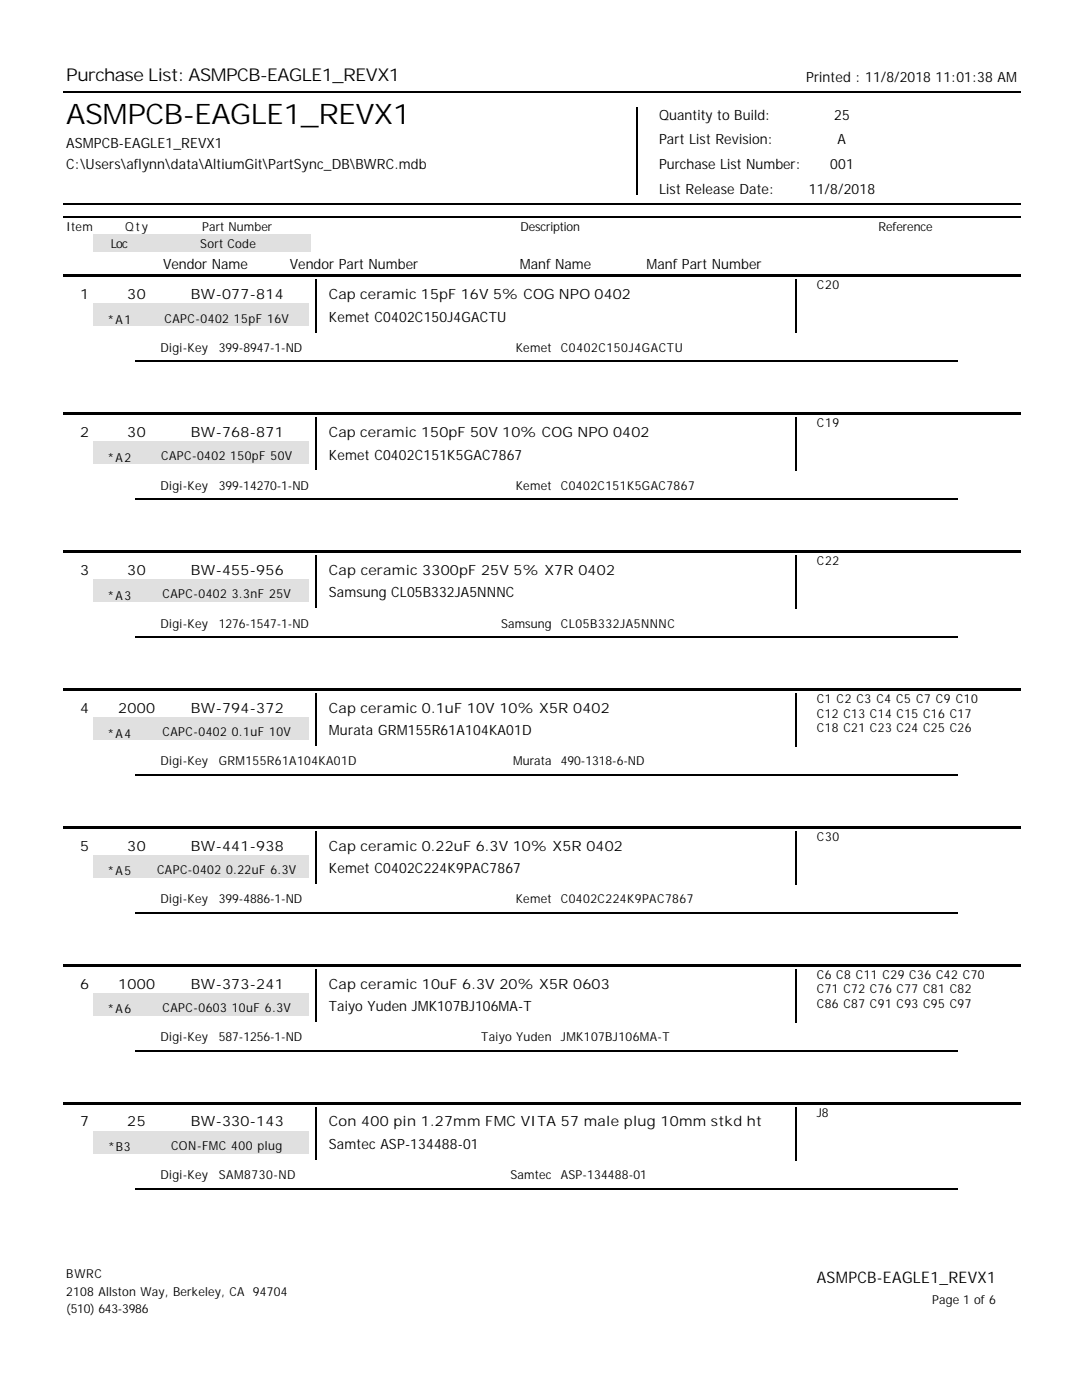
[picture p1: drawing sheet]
<svg xmlns="http://www.w3.org/2000/svg" width="216mm" height="279mm" viewBox="0 0 216 279" stroke-linecap="round" stroke-linejoin="round" font-family="sans-serif">
<defs><g id="words">
<text font-size="5.6" x="13.2" y="24.7">ASMPCB-EAGLE1_REVX1</text>
<text font-size="3.5" x="13.2" y="16.2">Purchase List: ASMPCB-EAGLE1_REVX1</text>
<text font-size="3.2" x="163" y="256.1">ASMPCB-EAGLE1_REVX1</text>
<g font-size="2.8">
<text x="160.9" y="16.3">Printed : 11/8/2018 11:01:38 AM</text>
<text x="131.5" y="24">Quantity to Build:</text>
<text x="166.4" y="24">25</text>
<text x="13.2" y="29.5">ASMPCB-EAGLE1_REVX1</text>
<text x="131.5" y="28.8">Part List Revision:</text>
<text x="167.1" y="28.8">A</text>
<text x="13.2" y="33.8">C:\Users\aflynn\data\AltiumGit\PartSync_DB\BWRC.mdb</text>
<text x="131.5" y="33.8">Purchase List Number:</text>
<text x="165.6" y="33.8">001</text>
<text x="131.5" y="38.8">List Release Date:</text>
<text x="161.4" y="38.8">11/8/2018</text>
<text x="32.5" y="53.6">Vendor Name</text>
<text x="57.8" y="53.6">Vendor Part Number</text>
<text x="103.7" y="53.6">Manf Name</text>
<text x="129" y="53.6">Manf Part Number</text>
<text x="16" y="59.7">1</text>
<text x="25.4" y="59.7">30</text>
<text x="38.1" y="59.7">BW-077-814</text>
<text x="65.6" y="59.7">Cap ceramic 15pF 16V 5% COG NPO 0402</text>
<text x="65.6" y="64.2">Kemet C0402C150J4GACTU</text>
<text x="16" y="87.2">2</text>
<text x="25.4" y="87.2">30</text>
<text x="38.1" y="87.2">BW-768-871</text>
<text x="65.6" y="87.2">Cap ceramic 150pF 50V 10% COG NPO 0402</text>
<text x="65.6" y="91.7">Kemet C0402C151K5GAC7867</text>
<text x="16" y="114.7">3</text>
<text x="25.4" y="114.7">30</text>
<text x="38.1" y="114.7">BW-455-956</text>
<text x="65.6" y="114.7">Cap ceramic 3300pF 25V 5% X7R 0402</text>
<text x="65.6" y="119.2">Samsung CL05B332JA5NNNC</text>
<text x="16" y="142.3">4</text>
<text x="23.5" y="142.3">2000</text>
<text x="38.1" y="142.3">BW-794-372</text>
<text x="65.6" y="142.3">Cap ceramic 0.1uF 10V 10% X5R 0402</text>
<text x="65.6" y="146.8">Murata GRM155R61A104KA01D</text>
<text x="16" y="169.8">5</text>
<text x="25.4" y="169.8">30</text>
<text x="38.1" y="169.8">BW-441-938</text>
<text x="65.6" y="169.8">Cap ceramic 0.22uF 6.3V 10% X5R 0402</text>
<text x="65.6" y="174.3">Kemet C0402C224K9PAC7867</text>
<text x="16" y="197.3">6</text>
<text x="23.5" y="197.3">1000</text>
<text x="38.1" y="197.3">BW-373-241</text>
<text x="65.6" y="197.3">Cap ceramic 10uF 6.3V 20% X5R 0603</text>
<text x="65.6" y="201.8">Taiyo Yuden JMK107BJ106MA-T</text>
<text x="16" y="224.8">7</text>
<text x="25.4" y="224.8">25</text>
<text x="38.1" y="224.8">BW-330-143</text>
<text x="65.6" y="224.8">Con 400 pin 1.27mm FMC VITA 57 male plug 10mm stkd ht</text>
<text x="65.6" y="229.3">Samtec ASP-134488-01</text>
</g>
<g font-size="2.5">
<text x="13.2" y="46.1">Item</text>
<text x="25" y="46.1">Qty</text>
<text x="40.3" y="46.1">Part Number</text>
<text x="103.8" y="46.1">Description</text>
<text x="175.3" y="46.1">Reference</text>
<text x="22.1" y="49.6">Loc</text>
<text x="40" y="49.6">Sort Code</text>
<text x="163" y="57.8">C20</text>
<text x="21.4" y="64.6">*A1</text>
<text x="32.8" y="64.4">CAPC-0402 15pF 16V</text>
<text x="32" y="70.2">Digi-Key</text>
<text x="43.7" y="70.2">399-8947-1-ND</text>
<text x="102.9" y="70.2">Kemet</text>
<text x="111.9" y="70.2">C0402C150J4GACTU</text>
<text x="163" y="85.3">C19</text>
<text x="21.4" y="92.2">*A2</text>
<text x="32.1" y="91.9">CAPC-0402 150pF 50V</text>
<text x="32" y="97.7">Digi-Key</text>
<text x="43.7" y="97.7">399-14270-1-ND</text>
<text x="102.9" y="97.7">Kemet</text>
<text x="111.9" y="97.7">C0402C151K5GAC7867</text>
<text x="163" y="112.8">C22</text>
<text x="21.4" y="119.7">*A3</text>
<text x="32.4" y="119.4">CAPC-0402 3.3nF 25V</text>
<text x="32" y="125.2">Digi-Key</text>
<text x="43.7" y="125.2">1276-1547-1-ND</text>
<text x="100" y="125.2">Samsung</text>
<text x="111.9" y="125.2">CL05B332JA5NNNC</text>
<text x="163" y="140.3">C1 C2 C3 C4 C5 C7 C9 C10</text>
<text x="163" y="143.2">C12 C13 C14 C15 C16 C17</text>
<text x="21.4" y="147.2">*A4</text>
<text x="32.4" y="146.9">CAPC-0402 0.1uF 10V</text>
<text x="163" y="146.1">C18 C21 C23 C24 C25 C26</text>
<text x="32" y="152.8">Digi-Key</text>
<text x="43.7" y="152.8">GRM155R61A104KA01D</text>
<text x="102.4" y="152.8">Murata</text>
<text x="111.9" y="152.8">490-1318-6-ND</text>
<text x="163" y="167.8">C30</text>
<text x="21.4" y="174.7">*A5</text>
<text x="31.4" y="174.4">CAPC-0402 0.22uF 6.3V</text>
<text x="32" y="180.3">Digi-Key</text>
<text x="43.7" y="180.3">399-4886-1-ND</text>
<text x="102.9" y="180.3">Kemet</text>
<text x="111.9" y="180.3">C0402C224K9PAC7867</text>
<text x="163" y="195.4">C6 C8 C11 C29 C36 C42 C70</text>
<text x="21.4" y="202.2">*A6</text>
<text x="32.4" y="202">CAPC-0603 10uF 6.3V</text>
<text x="163" y="198.3">C71 C72 C76 C77 C81 C82</text>
<text x="163" y="201.2">C86 C87 C91 C93 C95 C97</text>
<text x="32" y="207.8">Digi-Key</text>
<text x="43.7" y="207.8">587-1256-1-ND</text>
<text x="96" y="207.8">Taiyo Yuden</text>
<text x="111.9" y="207.8">JMK107BJ106MA-T</text>
<text x="163" y="222.9">J8</text>
<text x="21.6" y="229.7">*B3</text>
<text x="34.1" y="229.5">CON-FMC 400 plug</text>
<text x="32" y="235.3">Digi-Key</text>
<text x="43.7" y="235.3">SAM8730-ND</text>
<text x="101.9" y="235.3">Samtec</text>
<text x="111.9" y="235.3">ASP-134488-01</text>
<text x="13.2" y="255.1">BWRC</text>
<text x="13.2" y="258.6">2108 Allston Way, Berkeley, CA 94704</text>
<text x="13.2" y="262">(510) 643-3986</text>
<text x="186" y="260.2">Page 1 of 6</text>
</g>
</g></defs>
<path d="M12.7 18.4h191M127.1 21.4v17.5M12.7 40.6h191" fill="none" stroke="#000" stroke-width=".26"/>
<g fill="#fff">
<path d="M27 50.5h28v4h-28z"/>
<path d="M56.6 50.5h28.1v4h-28.1z"/>
<path d="M96.8 50.5h28.1v4h-28.1z"/>
<path d="M126.5 50.5h28.3v4h-28.3z"/>
</g>
<path d="M12.7 43.3h191" fill="none" stroke="#000" stroke-width=".26"/>
<g fill="#e0e0e0">
<path d="M18.5 46.8h10.9v3.5h-10.9z"/>
<path d="M29.4 46.8h32.5v3.5h-32.5z"/>
</g>
<g fill="#fff">
<path d="M65.1 56.1h89.7v4.5h-89.7z"/>
<path d="M65.1 60.6h89.7v4.5h-89.7z"/>
</g>
<path d="M158.9 55.8v10.6" fill="none" stroke="#000" stroke-width=".26"/>
<path d="M29.1 60.6h32.5v4.5h-32.5z" fill="#e0e0e0"/>
<path d="M14 66.4h28.1v4.5h-28.1z" fill="#fff"/>
<path d="M63.1 55.8v10.6" fill="none" stroke="#000" stroke-width=".26"/>
<g fill="#fff">
<path d="M43.1 66.4h45v4.5h-45z"/>
<path d="M88.9 66.4h21.7v4.5h-21.7z"/>
<path d="M111.4 66.4h45v4.5h-45z"/>
</g>
<path d="M12.7 54.8h191v.5h-191z" fill="#000"/>
<path d="M18.5 60.6h10.9v4.5h-10.9z" fill="#e0e0e0"/>
<path d="M27 72.1h164" fill="none" stroke="#000" stroke-width=".26"/>
<g fill="#fff">
<path d="M27 72.5h28v4.5h-28z"/>
<path d="M56.6 72.5h45v4.5h-45z"/>
<path d="M56.6 77h45v4.5h-45z"/>
<path d="M27 77h28v4.5h-28z"/>
<path d="M145.8 72.5h45v4.5h-45z"/>
<path d="M116.2 72.5h28v4.5h-28z"/>
<path d="M116.2 77h28v4.5h-28z"/>
<path d="M145.8 77h45v4.5h-45z"/>
<path d="M65.1 83.6h89.7v4.5h-89.7z"/>
<path d="M65.1 88.1h89.7v4.5h-89.7z"/>
</g>
<path d="M158.9 83.3v10.6" fill="none" stroke="#000" stroke-width=".26"/>
<path d="M29.1 88.1h32.5v4.5h-32.5z" fill="#e0e0e0"/>
<path d="M14 93.9h28.1v4.5h-28.1z" fill="#fff"/>
<path d="M63.1 83.3v10.6" fill="none" stroke="#000" stroke-width=".26"/>
<g fill="#fff">
<path d="M43.1 93.9h45v4.5h-45z"/>
<path d="M88.9 93.9h21.7v4.5h-21.7z"/>
<path d="M111.4 93.9h45v4.5h-45z"/>
</g>
<path d="M12.7 82.3h191v.5h-191z" fill="#000"/>
<path d="M18.5 88.1h10.9v4.5h-10.9z" fill="#e0e0e0"/>
<path d="M27 99.6h164" fill="none" stroke="#000" stroke-width=".26"/>
<g fill="#fff">
<path d="M27 100h28v4.5h-28z"/>
<path d="M56.6 100h45v4.5h-45z"/>
<path d="M56.6 104.5h45v4.5h-45z"/>
<path d="M27 104.5h28v4.5h-28z"/>
<path d="M145.8 100h45v4.5h-45z"/>
<path d="M116.2 100h28v4.5h-28z"/>
<path d="M116.2 104.5h28v4.5h-28z"/>
<path d="M145.8 104.5h45v4.5h-45z"/>
<path d="M65.1 111.1h89.7v4.5h-89.7z"/>
<path d="M65.1 115.6h89.7v4.5h-89.7z"/>
</g>
<path d="M158.9 110.9v10.5" fill="none" stroke="#000" stroke-width=".26"/>
<path d="M29.1 115.6h32.5v4.5h-32.5z" fill="#e0e0e0"/>
<path d="M14 121.4h28.1v4.5h-28.1z" fill="#fff"/>
<path d="M63.1 110.9v10.5" fill="none" stroke="#000" stroke-width=".26"/>
<g fill="#fff">
<path d="M43.1 121.4h45v4.5h-45z"/>
<path d="M88.9 121.4h21.7v4.5h-21.7z"/>
<path d="M111.4 121.4h45v4.5h-45z"/>
</g>
<path d="M12.7 109.8h191v.5h-191z" fill="#000"/>
<path d="M18.5 115.6h10.9v4.5h-10.9z" fill="#e0e0e0"/>
<path d="M27 127.1h164" fill="none" stroke="#000" stroke-width=".26"/>
<g fill="#fff">
<path d="M27 127.5h28v4.5h-28z"/>
<path d="M56.6 127.5h45v4.5h-45z"/>
<path d="M56.6 132h45v4.5h-45z"/>
<path d="M27 132h28v4.5h-28z"/>
<path d="M145.8 127.5h45v4.5h-45z"/>
<path d="M116.2 127.5h28v4.5h-28z"/>
<path d="M116.2 132h28v4.5h-28z"/>
<path d="M145.8 132h45v4.5h-45z"/>
<path d="M65.1 138.6h89.7v4.5h-89.7z"/>
<path d="M65.1 143.1h89.7v4.5h-89.7z"/>
</g>
<path d="M158.9 138.4v10.6" fill="none" stroke="#000" stroke-width=".26"/>
<path d="M29.1 143.1h32.5v4.5h-32.5z" fill="#e0e0e0"/>
<path d="M14 149h28.1v4.5h-28.1z" fill="#fff"/>
<path d="M63.1 138.4v10.6" fill="none" stroke="#000" stroke-width=".26"/>
<g fill="#fff">
<path d="M43.1 149h45v4.5h-45z"/>
<path d="M88.9 149h21.7v4.5h-21.7z"/>
<path d="M111.4 149h45v4.5h-45z"/>
</g>
<path d="M12.7 137.3h191v.5h-191z" fill="#000"/>
<path d="M18.5 143.1h10.9v4.5h-10.9z" fill="#e0e0e0"/>
<path d="M27 154.6h164" fill="none" stroke="#000" stroke-width=".26"/>
<g fill="#fff">
<path d="M27 155h28v4.5h-28z"/>
<path d="M56.6 155h45v4.5h-45z"/>
<path d="M56.6 159.5h45v4.5h-45z"/>
<path d="M27 159.5h28v4.5h-28z"/>
<path d="M145.8 155h45v4.5h-45z"/>
<path d="M116.2 155h28v4.5h-28z"/>
<path d="M116.2 159.5h28v4.5h-28z"/>
<path d="M145.8 159.5h45v4.5h-45z"/>
<path d="M65.1 166.2h89.7v4.5h-89.7z"/>
<path d="M65.1 170.7h89.7v4.5h-89.7z"/>
</g>
<path d="M158.9 165.9v10.6" fill="none" stroke="#000" stroke-width=".26"/>
<path d="M29.1 170.7h32.5v4.5h-32.5z" fill="#e0e0e0"/>
<path d="M14 176.5h28.1v4.5h-28.1z" fill="#fff"/>
<path d="M63.1 165.9v10.6" fill="none" stroke="#000" stroke-width=".26"/>
<g fill="#fff">
<path d="M43.1 176.5h45v4.5h-45z"/>
<path d="M88.9 176.5h21.7v4.5h-21.7z"/>
<path d="M111.4 176.5h45v4.5h-45z"/>
</g>
<path d="M12.7 164.8h191v.6h-191z" fill="#000"/>
<path d="M18.5 170.7h10.9v4.5h-10.9z" fill="#e0e0e0"/>
<path d="M27 182.2h164" fill="none" stroke="#000" stroke-width=".26"/>
<g fill="#fff">
<path d="M27 182.6h28v4.5h-28z"/>
<path d="M56.6 182.6h45v4.5h-45z"/>
<path d="M56.6 187.1h45v4.5h-45z"/>
<path d="M27 187.1h28v4.5h-28z"/>
<path d="M145.8 182.6h45v4.5h-45z"/>
<path d="M116.2 182.6h28v4.5h-28z"/>
<path d="M116.2 187.1h28v4.5h-28z"/>
<path d="M145.8 187.1h45v4.5h-45z"/>
<path d="M65.1 193.7h89.7v4.5h-89.7z"/>
<path d="M65.1 198.2h89.7v4.5h-89.7z"/>
</g>
<path d="M158.9 193.4v10.6" fill="none" stroke="#000" stroke-width=".26"/>
<path d="M29.1 198.2h32.5v4.5h-32.5z" fill="#e0e0e0"/>
<path d="M14 204h28.1v4.5h-28.1z" fill="#fff"/>
<path d="M63.1 193.4v10.6" fill="none" stroke="#000" stroke-width=".26"/>
<g fill="#fff">
<path d="M43.1 204h45v4.5h-45z"/>
<path d="M88.9 204h21.7v4.5h-21.7z"/>
<path d="M111.4 204h45v4.5h-45z"/>
</g>
<path d="M12.7 192.4h191v.5h-191z" fill="#000"/>
<path d="M18.5 198.2h10.9v4.5h-10.9z" fill="#e0e0e0"/>
<path d="M27 209.7h164" fill="none" stroke="#000" stroke-width=".26"/>
<g fill="#fff">
<path d="M27 210.1h28v4.5h-28z"/>
<path d="M56.6 210.1h45v4.5h-45z"/>
<path d="M56.6 214.6h45v4.5h-45z"/>
<path d="M27 214.6h28v4.5h-28z"/>
<path d="M145.8 210.1h45v4.5h-45z"/>
<path d="M116.2 210.1h28v4.5h-28z"/>
<path d="M116.2 214.6h28v4.5h-28z"/>
<path d="M145.8 214.6h45v4.5h-45z"/>
<path d="M65.1 221.2h89.7v4.5h-89.7z"/>
<path d="M65.1 225.7h89.7v4.5h-89.7z"/>
</g>
<path d="M158.9 220.9v10.6" fill="none" stroke="#000" stroke-width=".26"/>
<path d="M29.1 225.7h32.5v4.5h-32.5z" fill="#e0e0e0"/>
<path d="M14 231.5h28.1v4.5h-28.1z" fill="#fff"/>
<path d="M63.1 220.9v10.6" fill="none" stroke="#000" stroke-width=".26"/>
<g fill="#fff">
<path d="M43.1 231.5h45v4.5h-45z"/>
<path d="M88.9 231.5h21.7v4.5h-21.7z"/>
<path d="M111.4 231.5h45v4.5h-45z"/>
</g>
<path d="M12.7 219.9h191v.5h-191z" fill="#000"/>
<path d="M18.5 225.7h10.9v4.5h-10.9z" fill="#e0e0e0"/>
<path d="M27 237.2h164" fill="none" stroke="#000" stroke-width=".26"/>
<g fill="#fff">
<path d="M27 237.6h28v4.5h-28z"/>
<path d="M56.6 237.6h45v4.5h-45z"/>
<path d="M56.6 242.1h45v4.5h-45z"/>
<path d="M27 242.1h28v4.5h-28z"/>
<path d="M145.8 237.6h45v4.5h-45z"/>
<path d="M116.2 237.6h28v4.5h-28z"/>
<path d="M116.2 242.1h28v4.5h-28z"/>
<path d="M145.8 242.1h45v4.5h-45z"/>
</g>
<use href="#words"/>
</svg>
